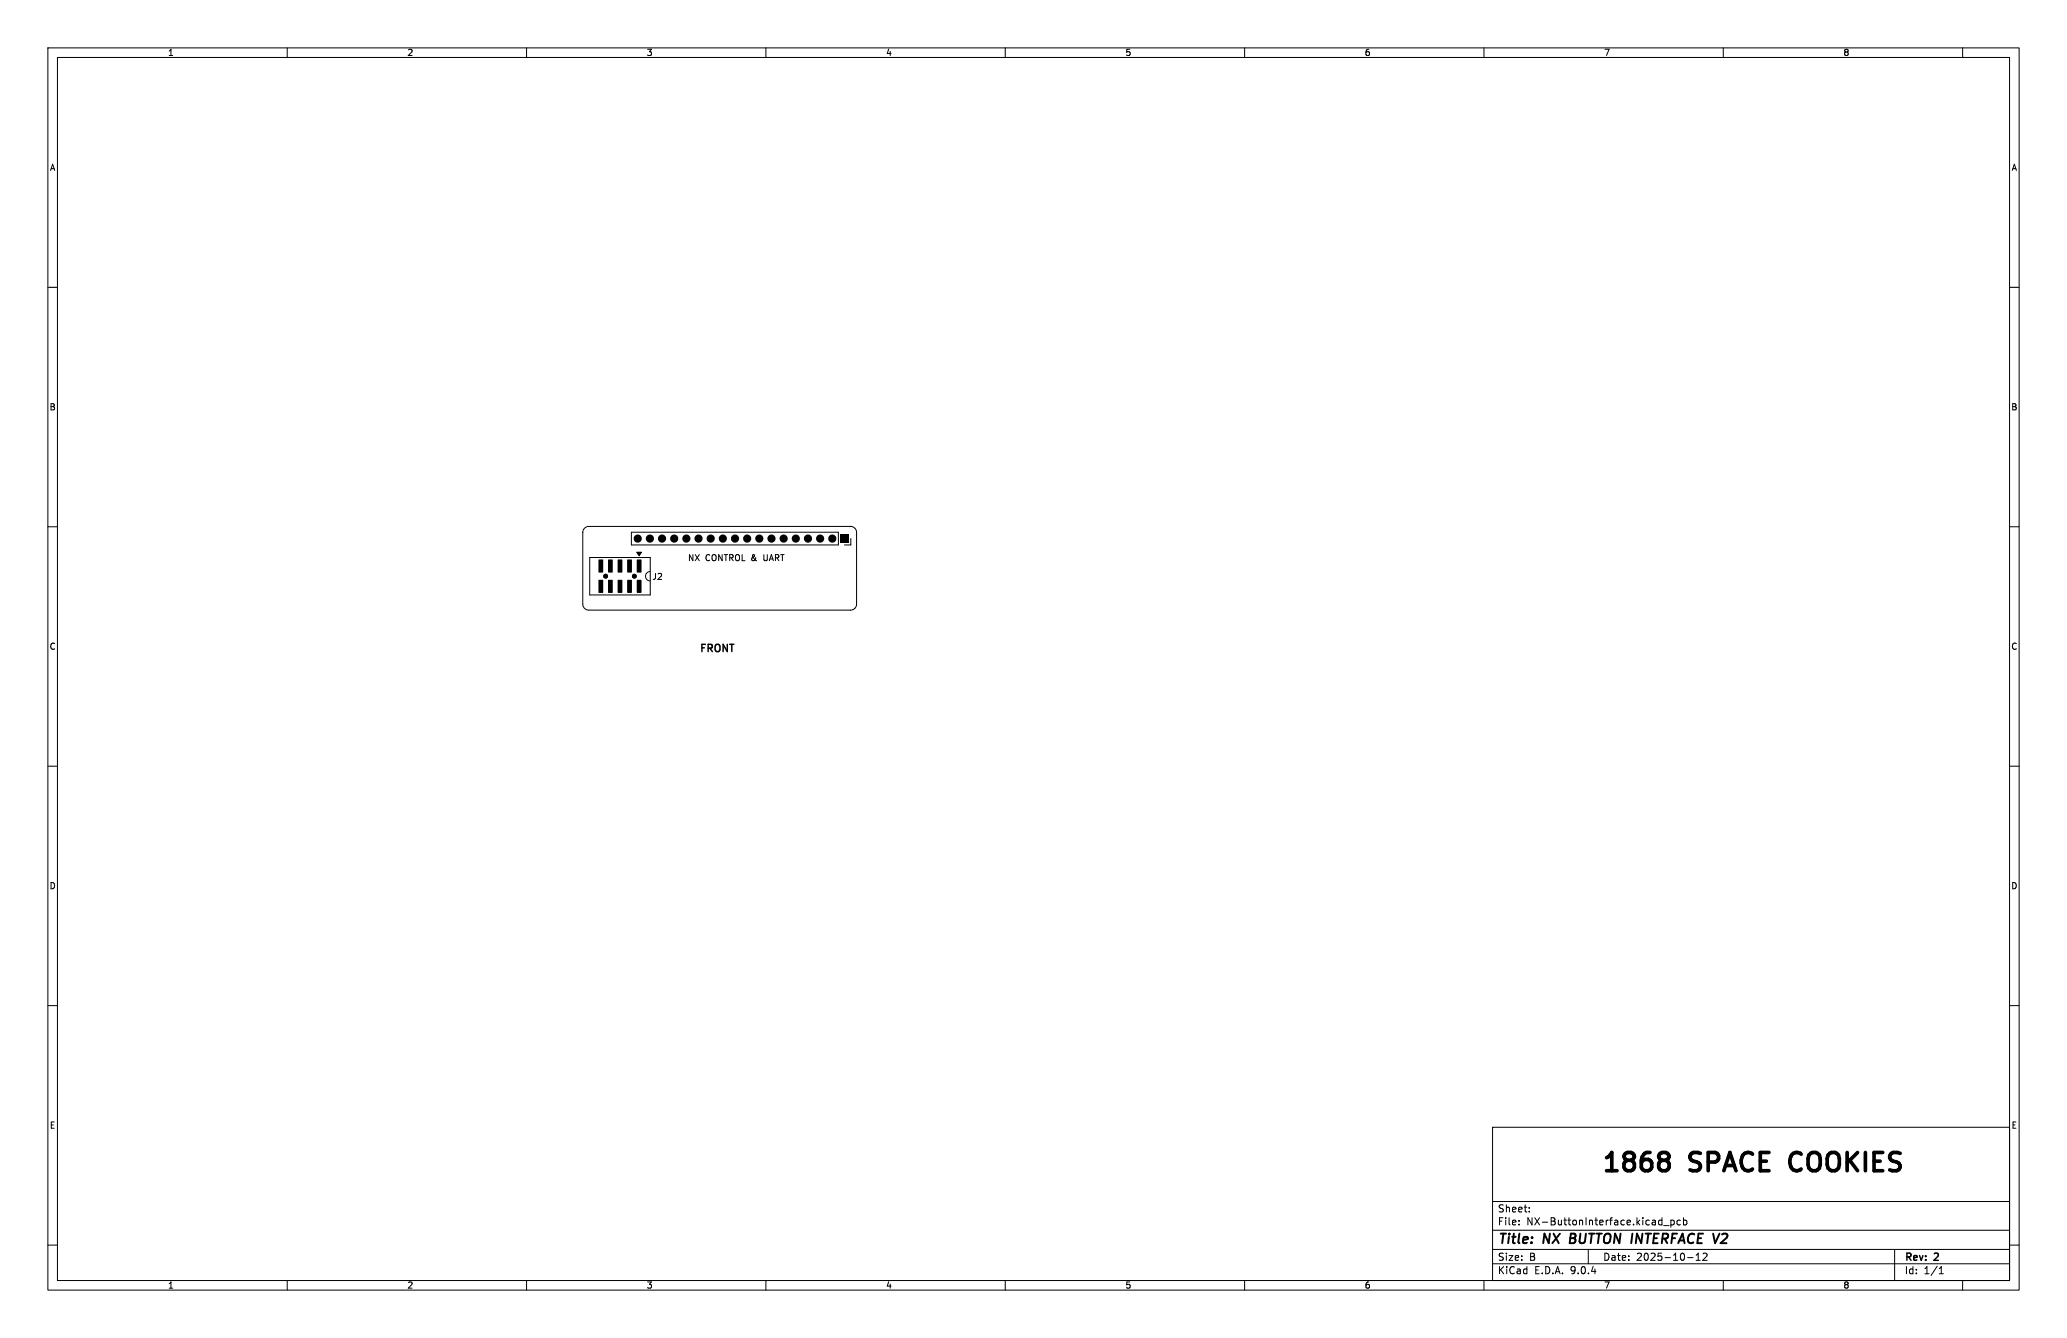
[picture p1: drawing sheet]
<svg xmlns="http://www.w3.org/2000/svg" width="432mm" height="279mm" viewBox="0 0 432 279" stroke-linecap="round" stroke-linejoin="round" font-family="sans-serif">
<defs><g id="words">
<g font-size="5.3">
<text x="334.4" y="245.8">1868</text>
<text x="353.3" y="245.8">SPACE</text>
<text x="375.7" y="245.8">COOKIES</text>
</g>
<g font-size="2.8">
<text x="312.8" y="260.3">Title:</text>
<text x="322.5" y="260.3">NX</text>
<text x="328.8" y="260.3">BUTTON INTERFACE V2</text>
</g>
<g font-size="2.1">
<text x="146" y="136.6">FRONT</text>
<text x="312.8" y="256.1">File:</text>
<text x="312.8" y="253.4">Sheet:</text>
<text x="318.9" y="256.1">NX-ButtonInterface.kicad_pcb</text>
<text x="312.8" y="263.5">Size:</text>
<text x="319.5" y="263.5">B</text>
<text x="334.8" y="263.5">Date:</text>
<text x="341.8" y="263.5">2025-10-12</text>
<text x="397.8" y="263.7">Rev:</text>
<text x="404.2" y="263.7">2</text>
<text x="312.8" y="266.3">KiCad</text>
<text x="320.5" y="266.3">E.D.A.</text>
<text x="328.1" y="266.3">9.0.4</text>
<text x="397.8" y="266.3">Id:</text>
<text x="401.9" y="266.3">1/1</text>
</g>
<g font-size="1.8">
<text x="35" y="11.9">1</text>
<text x="85" y="11.9">2</text>
<text x="135" y="11.9">3</text>
<text x="185" y="11.9">4</text>
<text x="235" y="11.9">5</text>
<text x="285" y="11.9">6</text>
<text x="335" y="11.9">7</text>
<text x="385" y="11.9">8</text>
<text x="10.3" y="35.9">A</text>
<text x="420.1" y="35.9">A</text>
<text x="10.3" y="85.9">B</text>
<text x="420.1" y="85.9">B</text>
<text x="10.3" y="135.9">C</text>
<text x="420.1" y="135.9">C</text>
<text x="10.3" y="185.9">D</text>
<text x="420.1" y="185.9">D</text>
<text x="10.3" y="235.9">E</text>
<text x="420.1" y="235.9">E</text>
<text x="35" y="269.3">1</text>
<text x="85" y="269.3">2</text>
<text x="135" y="269.3">3</text>
<text x="185" y="269.3">4</text>
<text x="235" y="269.3">5</text>
<text x="285" y="269.3">6</text>
<text x="335" y="269.3">7</text>
<text x="385" y="269.3">8</text>
</g>
</g></defs>
<g fill="none" stroke="#000" stroke-width=".21">
<path d="M10 10h411.8v259.4h-411.8zM12 12h407.8v255.4h-407.8zM60 10v2M110 10v2M160 10v2M210 10v2M260 10v2M310 10v2M360 10v2M410 10v2M10 60h2M419.8 60h2"/>
<path d="M10 110h2M121.7 111.2h.1M123.2 116.4h12.6v7.8h-12.6zM131.9 111.1h43.2v2.7h-43.2zM135.7 119.3l-.6 .4-.2 .7 .3 .7 .6 .2M136.9 119.7v1.1l-.4 .2M137.5 119.9l.5-.2 .2 .4-.8 .9h.8M144.8 115.8v1.3l-.8-1.3v1.3M145.2 115.8l.9 1.3M146.1 115.8l-.9 1.3M148.3 115.9a.56 .56 0 0 0-.8 .6 .56 .56 0 0 0 .8 .5M148.9 115.9a.42 .42 0 0 1 .4-.1 .42 .42 0 0 1 .3 .4v.5a.42 .42 0 0 1-.4 .4 .42 .42 0 0 1-.5-.4z"/>
<path d="M150.9 115.8v1.3l-.8-1.3v1.3M151.3 115.8h.7M151.6 115.8v1.3M152.4 116.5h.5a.34 .34 0 0 0 .3-.4 .34 .34 0 0 0-.3-.3h-.5v1.3M152.7 116.5l.5 .6M153.7 116a.43 .43 0 0 1 .5-.2 .43 .43 0 0 1 .3 .4v.5a.42 .42 0 0 1-.4 .4 .42 .42 0 0 1-.5-.4zM155 115.8v1.3h.6M157.9 116.4a.55 .55 0 0 1-.8 .6l-.1-.3 .6-.6-.2-.3a.75 .75 0 0 0 .4 1.1l.3 .2M159.6 115.8v1l.2 .3h.3l.2-.3v-1M160.7 117.1l.4-1.3 .5 1.3M160.8 116.7h.6M162 116.5h.5a.34 .34 0 0 0 .2-.4 .34 .34 0 0 0-.2-.3h-.5v1.3"/>
<path d="M162.3 116.5l.4 .6M163.1 115.8h.7M163.4 115.8v1.3M177.7 109.9h-54.7l-.9 .4-.4 .9M177.7 109.9l.9 .4 .3 .9v15l-.4 .9-.8 .3h-55l-.7-.5-.3-.7v-15M177.7 109.9h.1M177.7 112.5v1.3h-1.3M419.8 110h2M10 160h2M419.8 160h2M10 210h2M419.8 210h2"/>
<path d="M311.8 235.4h108v32h-108zM10 260h2M311.8 256.9h108M311.8 250.9h108M317.3 255.6v.2M317.3 254.9v.1M319.5 252.9v.2M319.5 252.2v.1M347.5 255.9h1.2M349 254.9l.5-.1 .3 .3-.2 .6h-.6M349 254.8v1.5M351 254.9l-.4-.1-.3 .3 .2 .6h.5"/>
<path d="M351.7 254.9l.4-.1 .3 .3-.1 .6h-.6M351.7 254.3v1.5M419.8 260h2M60 267.4v2M110 267.4v2M160 267.4v2M210 267.4v2M260 267.4v2M310 267.4v2M311.8 263.9h108M311.8 260.9h108M331.8 260.9v3"/>
<path d="M352.5 262.6h1.2M354.3 263.2h.9M354.3 262.1l.5-.4v1.5M355.8 261.8l.5-.1 .3 .4-.9 1.1h.9M360 267.4v2M395.8 260.9v6.5M405.1 266h.9M405.1 264.9l.4-.4v1.5M410 267.4v2"/>
</g>
<path d="M328.2 257.6l-.3 2h.8" fill="none" stroke="#000" stroke-width=".4"/>
<path d="M347.2 240.7h.8a.82 .82 0 0 1 .7 .8 .82 .82 0 0 1-.7 .8M347.2 242.3h.8M348 242.3l.5 .4 .2 .3v.7l-.4 .6-.3 .2h-.8M374.3 241.2a2.64 2.64 0 0 0 0 2.7" fill="none" stroke="#000" stroke-width=".76"/>
<g fill="#000">
<path d="M125.1 116.9h.9l-.1 2.7-.9-.1zM127.1 116.9h.9l-.1 2.7-.9-.1zM129.1 116.9h.9l-.1 2.7-.9-.1zM131.1 116.9h.9l-.1 2.7-.9-.1zM133.1 116.9h.9l-.1 2.7-.9-.1zM175.6 111.6h1.7v1.7h-1.7zM125.1 121.1l.9 .1-.1 2.6-.9-.1zM127.1 121.1l.9 .1-.1 2.6-.9-.1zM129.1 121.1l.9 .1-.1 2.6-.9-.1zM131.1 121.1l.9 .1-.1 2.6-.9-.1zM133.1 121.1l.9 .1-.1 2.6-.9-.1z"/>
<circle cx="133.2" cy="112.5" r=".85"/>
<circle cx="133.2" cy="112.5" r=".5"/>
<circle cx="135.8" cy="112.5" r=".85"/>
<circle cx="135.8" cy="112.5" r=".5"/>
<circle cx="138.3" cy="112.5" r=".85"/>
<circle cx="138.3" cy="112.5" r=".5"/>
<circle cx="140.8" cy="112.5" r=".85"/>
<circle cx="140.8" cy="112.5" r=".5"/>
<circle cx="143.4" cy="112.5" r=".85"/>
<circle cx="143.4" cy="112.5" r=".5"/>
<circle cx="145.9" cy="112.5" r=".85"/>
<circle cx="145.9" cy="112.5" r=".5"/>
<circle cx="148.5" cy="112.5" r=".85"/>
<circle cx="148.5" cy="112.5" r=".5"/>
<circle cx="151" cy="112.5" r=".85"/>
<circle cx="151" cy="112.5" r=".5"/>
<circle cx="153.5" cy="112.5" r=".85"/>
<circle cx="153.5" cy="112.5" r=".5"/>
<circle cx="156.1" cy="112.5" r=".85"/>
<circle cx="156.1" cy="112.5" r=".5"/>
<circle cx="158.6" cy="112.5" r=".85"/>
<circle cx="158.6" cy="112.5" r=".5"/>
<circle cx="161.2" cy="112.5" r=".85"/>
<circle cx="161.2" cy="112.5" r=".5"/>
<circle cx="163.7" cy="112.5" r=".85"/>
<circle cx="163.7" cy="112.5" r=".5"/>
<circle cx="166.2" cy="112.5" r=".85"/>
<circle cx="166.2" cy="112.5" r=".5"/>
<circle cx="168.8" cy="112.5" r=".85"/>
<circle cx="168.8" cy="112.5" r=".5"/>
<circle cx="171.3" cy="112.5" r=".85"/>
<circle cx="171.3" cy="112.5" r=".5"/>
<circle cx="173.9" cy="112.5" r=".85"/>
<circle cx="173.9" cy="112.5" r=".5"/>
<circle cx="176.4" cy="112.5" r=".5"/>
<circle cx="126.5" cy="120.3" r=".5"/>
<circle cx="132.5" cy="120.3" r=".5"/>
</g>
<path d="M133 115.3h1l-.5 .8z" fill="#000" stroke="#000" stroke-width=".21"/>
<use href="#words"/>
</svg>
